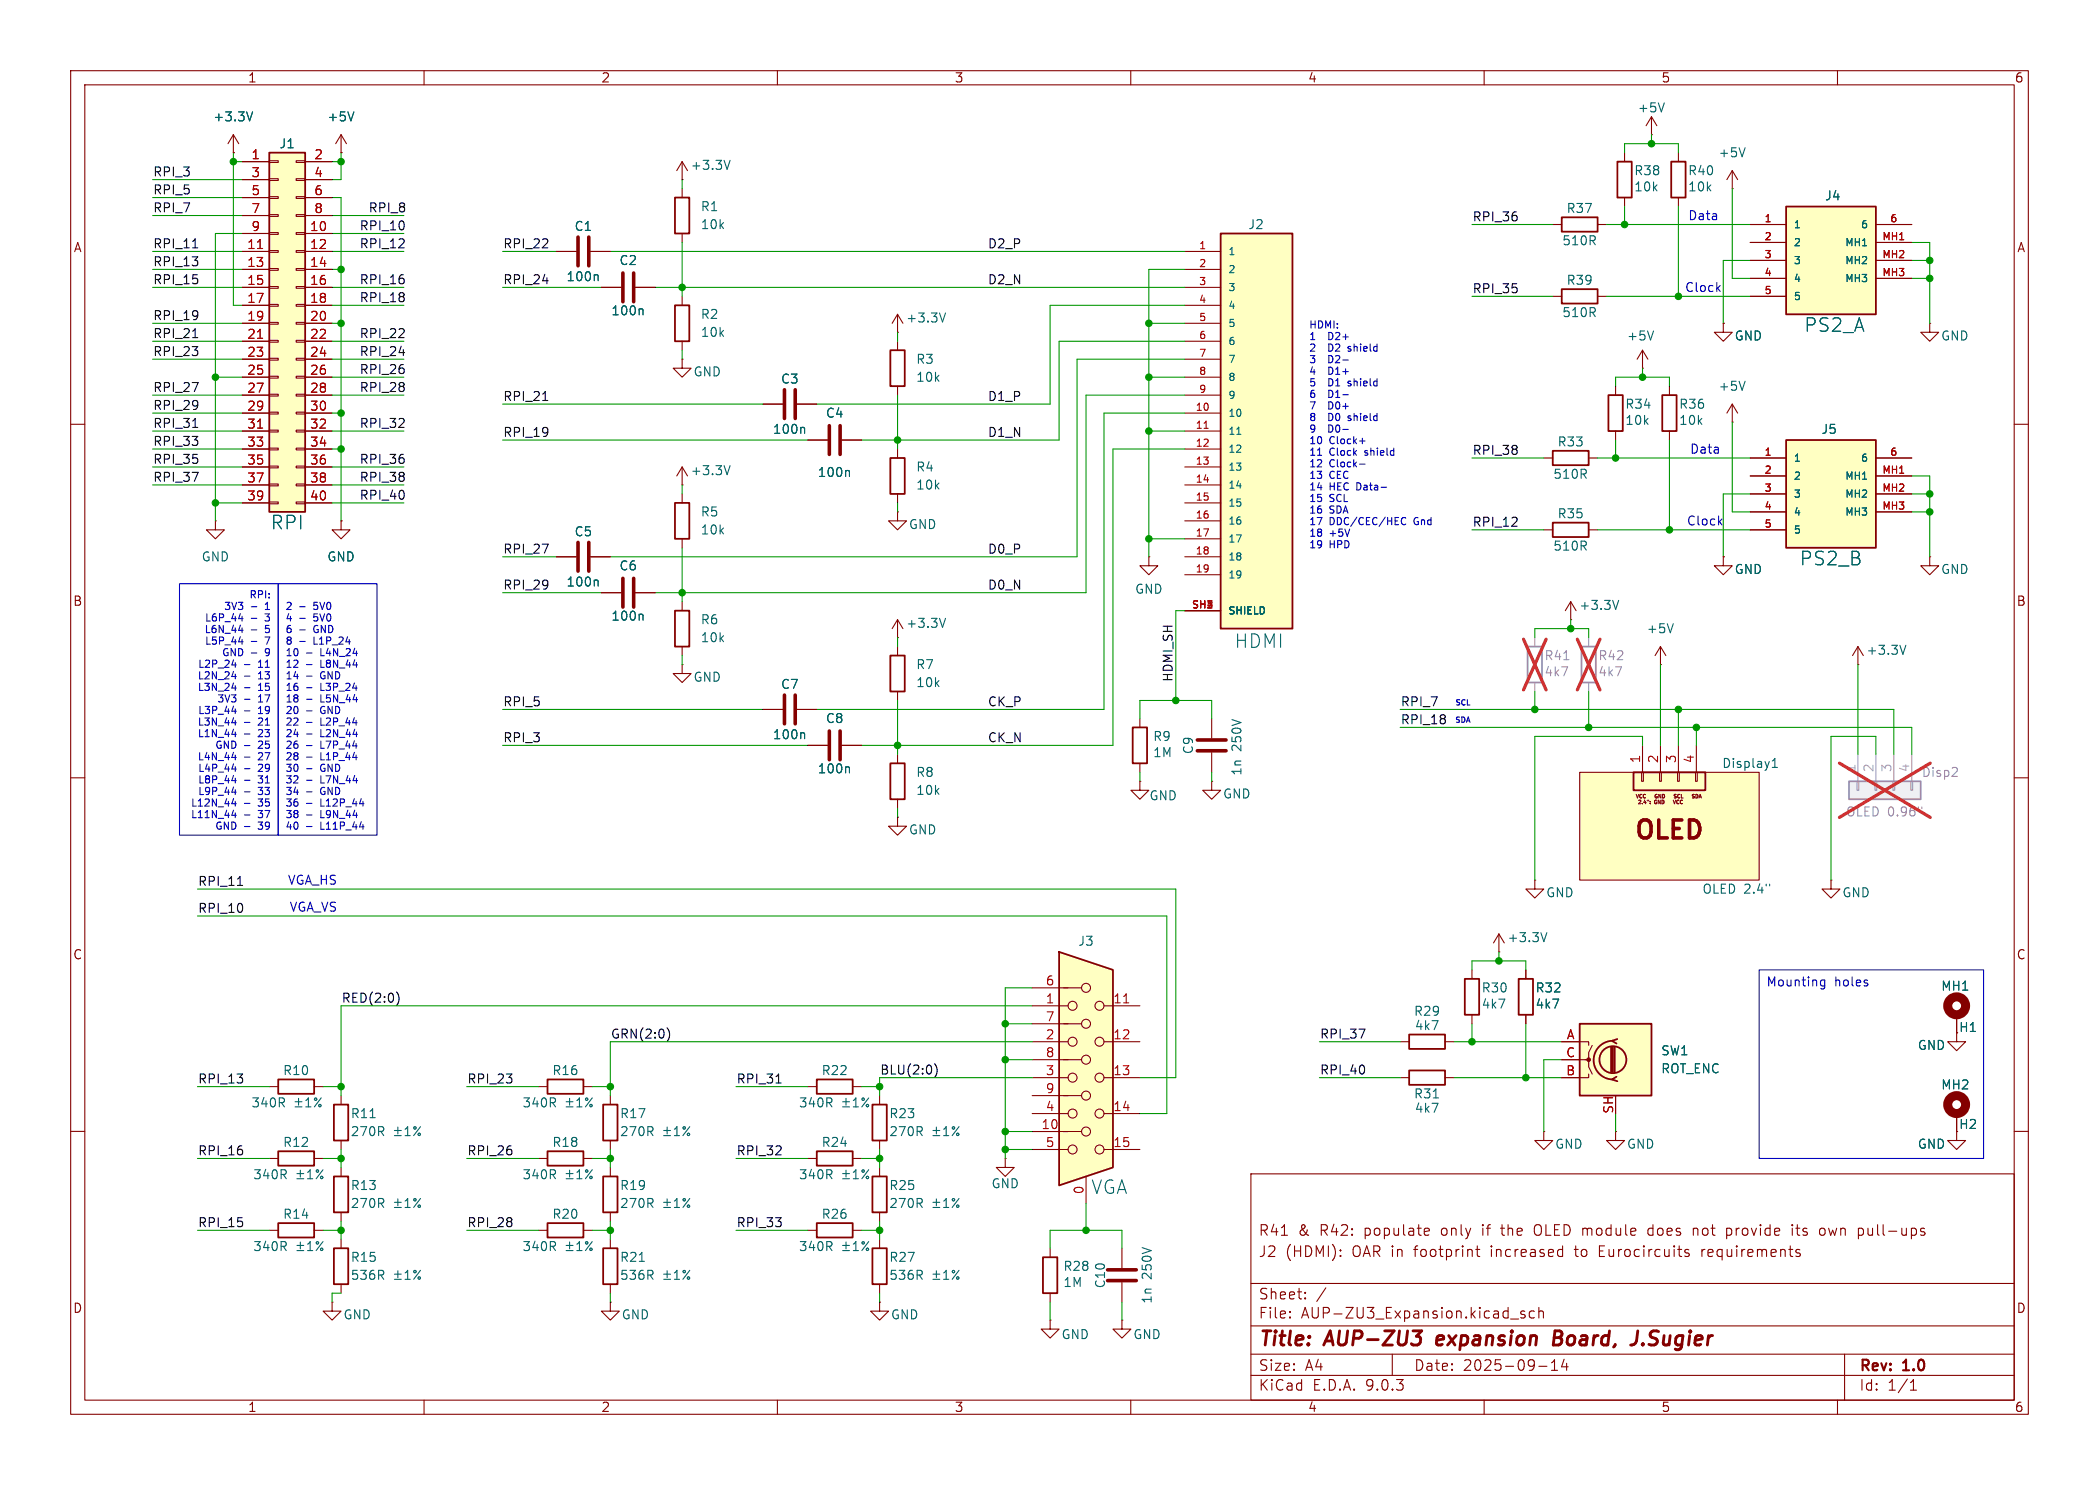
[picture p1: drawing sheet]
<svg xmlns="http://www.w3.org/2000/svg" width="297mm" height="210mm" viewBox="0 0 297 210" stroke-linecap="round" stroke-linejoin="round" font-family="sans-serif">
<defs><g id="words">
<text font-size="3.5" fill="#840000" x="230.9" y="119.4">OLED</text>
<g font-size="2.8" fill="#840000">
<text x="178" y="190.9">Title:</text>
<text x="187.7" y="190.9">AUP-ZU3</text>
<text x="204.2" y="190.9">expansion</text>
<text x="221.4" y="190.9">Board,</text>
<text x="233.4" y="190.9">J.Sugier</text>
</g>
<g font-size="2.7" fill="#006464">
<text x="255.2" y="47.2">PS2_A</text>
<text x="38.2" y="75.1">RPI</text>
<text x="254.6" y="80.2">PS2_B</text>
<text x="174.6" y="91.9">HDMI</text>
<text x="154.3" y="169.1">VGA</text>
</g>
<g font-size="2.1" fill="#840000">
<text x="178" y="178">J2</text>
<text x="178" y="175">R41</text>
<text x="181.9" y="178">(HDMI):</text>
<text x="183.7" y="175">&amp;</text>
<text x="186.8" y="175">R42:</text>
<text x="191.4" y="178">OAR in</text>
<text x="193.2" y="175">populate</text>
<text x="200.4" y="178">footprint</text>
<text x="204.2" y="175">only</text>
<text x="210.1" y="175">if</text>
<text x="211.4" y="178">increased</text>
<text x="213" y="175">the</text>
<text x="217.8" y="175">OLED module</text>
<text x="223.4" y="178">to</text>
<text x="227" y="178">Eurocircuits</text>
<text x="234.2" y="175">does</text>
<text x="240.7" y="175">not</text>
<text x="241.6" y="178">requirements</text>
<text x="245.6" y="175">provide</text>
<text x="255" y="175">its</text>
<text x="259.1" y="175">own</text>
<text x="264.7" y="175">pull-ups</text>
<text x="178" y="184">Sheet:</text>
<text x="178" y="186.7">File:</text>
<text x="184.1" y="186.7">AUP-ZU3_Expansion.kicad_sch</text>
<text x="178" y="196.9">KiCad</text>
<text x="178" y="194.1">Size:</text>
<text x="184.7" y="194.1">A4</text>
<text x="185.7" y="196.9">E.D.A.</text>
<text x="193.3" y="196.9">9.0.3</text>
<text x="200" y="194.1">Date:</text>
<text x="207" y="194.1">2025-09-14</text>
<text x="263" y="194.3">Rev:</text>
<text x="263" y="196.9">Id:</text>
<text x="267.1" y="196.9">1/1</text>
<text x="269.4" y="194.3">1.0</text>
</g>
<g font-size="1.8" fill="#840000">
<text x="35" y="11.9">1</text>
<text x="85" y="11.9">2</text>
<text x="135" y="11.9">3</text>
<text x="185" y="11.9">4</text>
<text x="235" y="11.9">5</text>
<text x="285" y="11.9">6</text>
<text x="10.3" y="35.9">A</text>
<text x="285.3" y="35.9">A</text>
<text x="10.3" y="85.9">B</text>
<text x="285.3" y="85.9">B</text>
<text x="10.3" y="135.9">C</text>
<text x="285.3" y="135.9">C</text>
<text x="10.3" y="185.9">D</text>
<text x="285.3" y="185.9">D</text>
<text x="35" y="199.9">1</text>
<text x="85" y="199.9">2</text>
<text x="135" y="199.9">3</text>
<text x="185" y="199.9">4</text>
<text x="235" y="199.9">5</text>
<text x="285" y="199.9">6</text>
</g>
<g font-size="1.8" fill="#006464">
<text x="30.1" y="17.4">+3.3V</text>
<text x="46.2" y="17.4">+5V</text>
<text x="231.6" y="16.1">+5V</text>
<text x="39.4" y="21.2">J1</text>
<text x="243.1" y="22.5">+5V</text>
<text x="97.6" y="24.2">+3.3V</text>
<text x="231.1" y="27.3">10k</text>
<text x="231.1" y="25">R38</text>
<text x="238.8" y="27.3">10k</text>
<text x="238.8" y="25">R40</text>
<text x="258.1" y="28.5">J4</text>
<text x="81.2" y="32.9">C1</text>
<text x="99.1" y="30.1">R1</text>
<text x="99.1" y="32.6">10k</text>
<text x="176.5" y="32.6">J2</text>
<text x="221" y="34.9">510R</text>
<text x="221.6" y="30.3">R37</text>
<text x="80.1" y="40">100n</text>
<text x="87.6" y="37.7">C2</text>
<text x="221.6" y="40.5">R39</text>
<text x="86.4" y="44.8">100n</text>
<text x="99.1" y="45.3">R2</text>
<text x="99.1" y="47.9">10k</text>
<text x="128.1" y="45.8">+3.3V</text>
<text x="221" y="45.1">510R</text>
<text x="98" y="53.4">GND</text>
<text x="129.5" y="51.7">R3</text>
<text x="230.1" y="48.4">+5V</text>
<text x="245.4" y="48.4">GND</text>
<text x="274.6" y="48.4">GND</text>
<text x="110.4" y="54.5">C3</text>
<text x="116.8" y="59.3">C4</text>
<text x="129.5" y="54.2">10k</text>
<text x="229.9" y="58">R34</text>
<text x="237.5" y="58">R36</text>
<text x="243.1" y="55.5">+5V</text>
<text x="109.3" y="61.6">100n</text>
<text x="220.3" y="63.3">R33</text>
<text x="229.9" y="60.3">10k</text>
<text x="237.5" y="60.3">10k</text>
<text x="257.6" y="61.6">J5</text>
<text x="97.6" y="67.4">+3.3V</text>
<text x="115.6" y="67.7">100n</text>
<text x="129.5" y="66.9">R4</text>
<text x="129.5" y="69.4">10k</text>
<text x="219.7" y="67.9">510R</text>
<text x="81.2" y="76">C5</text>
<text x="99.1" y="73.3">R5</text>
<text x="99.1" y="75.8">10k</text>
<text x="128.5" y="75">GND</text>
<text x="220.3" y="73.5">R35</text>
<text x="28.4" y="79.6">GND</text>
<text x="46.2" y="79.6">GND</text>
<text x="80.1" y="83.2">100n</text>
<text x="87.6" y="80.9">C6</text>
<text x="219.7" y="78.1">510R</text>
<text x="245.4" y="81.4">GND</text>
<text x="274.6" y="81.4">GND</text>
<text x="86.4" y="88">100n</text>
<text x="99.1" y="88.5">R6</text>
<text x="128.1" y="89">+3.3V</text>
<text x="160.5" y="84.2">GND</text>
<text x="223.4" y="86.5">+3.3V</text>
<text x="232.9" y="89.8">+5V</text>
<text x="99.1" y="91">10k</text>
<text x="129.5" y="94.8">R7</text>
<text x="264" y="92.8">+3.3V</text>
<text x="98" y="96.6">GND</text>
<text x="110.4" y="97.6">C7</text>
<text x="129.5" y="97.4">10k</text>
<text x="109.3" y="104.7">100n</text>
<text x="116.8" y="102.5">C8</text>
<text x="163.1" y="105">R9</text>
<text x="163.1" y="107.3">1M</text>
<text x="169" y="106.8" transform="rotate(-90 169 106.8)">C9</text>
<text x="175.9" y="106.3" transform="rotate(-90 175.9 106.3)">250V</text>
<text x="115.6" y="109.6">100n</text>
<text x="129.5" y="110.1">R8</text>
<text x="129.5" y="112.6">10k</text>
<text x="162.6" y="113.4">GND</text>
<text x="173" y="113.1">GND</text>
<text x="175.9" y="109.8" transform="rotate(-90 175.9 109.8)">1n</text>
<text x="243.6" y="108.8">Display1</text>
<text x="128.5" y="118.2">GND</text>
<text x="218.7" y="127.1">GND</text>
<text x="240.8" y="126.6">OLED 2.4&quot;</text>
<text x="260.6" y="127.1">GND</text>
<text x="152.5" y="134">J3</text>
<text x="213.2" y="133.5">+3.3V</text>
<text x="200" y="143.9">R29</text>
<text x="209.6" y="142.8">4k7</text>
<text x="209.6" y="140.6">R30</text>
<text x="217.2" y="142.8">4k7</text>
<text x="217.2" y="140.6">R32</text>
<text x="274.6" y="140.3">MH1</text>
<text x="200.1" y="145.9">4k7</text>
<text x="235" y="149.5">SW1</text>
<text x="271.3" y="148.7">GND</text>
<text x="277.1" y="146.2">H1</text>
<text x="40" y="152.2">R10</text>
<text x="78.1" y="152.2">R16</text>
<text x="116.2" y="152.2">R22</text>
<text x="200" y="155.5">R31</text>
<text x="235" y="152">ROT_ENC</text>
<text x="274.6" y="154.3">MH2</text>
<text x="35.5" y="156.8">340R</text>
<text x="49.5" y="158.3">R11</text>
<text x="49.5" y="160.9">270R</text>
<text x="73.8" y="156.8">340R</text>
<text x="87.6" y="158.3">R17</text>
<text x="87.6" y="160.9">270R</text>
<text x="113" y="156.8">340R</text>
<text x="125.7" y="158.3">R23</text>
<text x="125.7" y="160.9">270R</text>
<text x="200.1" y="157.6">4k7</text>
<text x="277.1" y="159.9">H2</text>
<text x="35.7" y="167">340R</text>
<text x="40" y="162.4">R12</text>
<text x="73.8" y="167">340R</text>
<text x="78.1" y="162.4">R18</text>
<text x="113" y="167">340R</text>
<text x="116.2" y="162.4">R24</text>
<text x="220" y="162.7">GND</text>
<text x="230.1" y="162.7">GND</text>
<text x="271.3" y="162.7">GND</text>
<text x="40" y="172.6">R14</text>
<text x="49.5" y="168.5">R13</text>
<text x="49.5" y="171">270R</text>
<text x="78.1" y="172.6">R20</text>
<text x="87.6" y="168.5">R19</text>
<text x="87.6" y="171">270R</text>
<text x="116.2" y="172.6">R26</text>
<text x="125.7" y="168.5">R25</text>
<text x="125.7" y="171">270R</text>
<text x="140.2" y="168.2">GND</text>
<text x="35.7" y="177.1">340R</text>
<text x="49.5" y="178.7">R15</text>
<text x="73.8" y="177.1">340R</text>
<text x="87.6" y="178.7">R21</text>
<text x="113" y="177.1">340R</text>
<text x="125.7" y="178.7">R27</text>
<text x="150.4" y="179.9">R28</text>
<text x="49.5" y="181.2">536R</text>
<text x="87.6" y="181.2">536R</text>
<text x="125.7" y="181.2">536R</text>
<text x="150.4" y="182.2">1M</text>
<text x="156.6" y="182.3" transform="rotate(-90 156.6 182.3)">C10</text>
<text x="163.2" y="184.5" transform="rotate(-90 163.2 184.5)">1n</text>
<text x="163.2" y="180.9" transform="rotate(-90 163.2 180.9)">250V</text>
<text x="48.5" y="186.8">GND</text>
<text x="87.9" y="186.8">GND</text>
<text x="126" y="186.8">GND</text>
<text x="150.1" y="189.6">GND</text>
<text x="160.3" y="189.6">GND</text>
</g>
<g font-size="1.8" fill="#a90000">
<text x="35.5" y="22.6">1</text>
<text x="44.4" y="22.6">2</text>
<text x="35.5" y="25.1">3</text>
<text x="35.5" y="27.7">5</text>
<text x="44.4" y="25.1">4</text>
<text x="44.4" y="27.7">6</text>
<text x="34.9" y="35.3">11</text>
<text x="35.5" y="30.2">7</text>
<text x="35.5" y="32.8">9</text>
<text x="43.8" y="32.8">10</text>
<text x="43.8" y="35.3">12</text>
<text x="44.4" y="30.2">8</text>
<text x="34.9" y="37.8">13</text>
<text x="34.9" y="40.4">15</text>
<text x="43.8" y="37.8">14</text>
<text x="43.8" y="40.4">16</text>
<text x="34.9" y="42.9">17</text>
<text x="34.9" y="45.5">19</text>
<text x="43.8" y="42.9">18</text>
<text x="43.8" y="45.5">20</text>
<text x="34.9" y="48">21</text>
<text x="34.9" y="50.5">23</text>
<text x="34.9" y="53.1">25</text>
<text x="43.8" y="48">22</text>
<text x="43.8" y="50.5">24</text>
<text x="43.8" y="53.1">26</text>
<text x="34.9" y="55.6">27</text>
<text x="34.9" y="58.2">29</text>
<text x="43.8" y="55.6">28</text>
<text x="43.8" y="58.2">30</text>
<text x="34.9" y="60.7">31</text>
<text x="34.9" y="63.2">33</text>
<text x="34.9" y="65.8">35</text>
<text x="43.8" y="60.7">32</text>
<text x="43.8" y="63.2">34</text>
<text x="43.8" y="65.8">36</text>
<text x="34.9" y="68.3">37</text>
<text x="34.9" y="70.9">39</text>
<text x="43.8" y="68.3">38</text>
<text x="43.8" y="70.9">40</text>
<text x="232.2" y="108" transform="rotate(-90 232.2 108)">1</text>
<text x="234.7" y="108" transform="rotate(-90 234.7 108)">2</text>
<text x="237.2" y="108" transform="rotate(-90 237.2 108)">3</text>
<text x="239.8" y="108" transform="rotate(-90 239.8 108)">4</text>
<text x="147.9" y="139.4">6</text>
<text x="147.9" y="142">1</text>
<text x="157.4" y="142">11</text>
<text x="147.9" y="144.5">7</text>
<text x="147.9" y="147.1">2</text>
<text x="147.9" y="149.6">8</text>
<text x="157.4" y="147.1">12</text>
<text x="221.5" y="149.6">C</text>
<text x="221.6" y="147.1">A</text>
<text x="147.9" y="152.1">3</text>
<text x="147.9" y="154.7">9</text>
<text x="157.4" y="152.1">13</text>
<text x="221.5" y="152.1">B</text>
<text x="147.3" y="159.8">10</text>
<text x="147.9" y="157.2">4</text>
<text x="157.4" y="157.2">14</text>
<text x="228.3" y="157.6" transform="rotate(-90 228.3 157.6)">SH</text>
<text x="147.9" y="162.3">5</text>
<text x="157.4" y="162.3">15</text>
<text x="153.4" y="169" transform="rotate(-90 153.4 169)">0</text>
</g>
<g font-size="1.8" fill="#0f0f0f">
<text x="21.6" y="27.6">RPI_5</text>
<text x="21.6" y="25.1">RPI_3</text>
<text x="21.6" y="35.2">RPI_11</text>
<text x="21.6" y="30.1">RPI_7</text>
<text x="50.8" y="35.2">RPI_12</text>
<text x="50.8" y="32.7">RPI_10</text>
<text x="52.1" y="30.1">RPI_8</text>
<text x="71.1" y="35.2">RPI_22</text>
<text x="139.7" y="35.2">D2_P</text>
<text x="208.3" y="31.4">RPI_36</text>
<text x="21.6" y="37.8">RPI_13</text>
<text x="21.6" y="40.3">RPI_15</text>
<text x="50.8" y="40.3">RPI_16</text>
<text x="71.1" y="40.3">RPI_24</text>
<text x="139.7" y="40.3">D2_N</text>
<text x="208.3" y="41.6">RPI_35</text>
<text x="21.6" y="45.4">RPI_19</text>
<text x="21.6" y="47.9">RPI_21</text>
<text x="50.8" y="47.9">RPI_22</text>
<text x="50.8" y="42.8">RPI_18</text>
<text x="21.6" y="50.5">RPI_23</text>
<text x="50.8" y="53">RPI_26</text>
<text x="50.8" y="50.5">RPI_24</text>
<text x="21.6" y="55.5">RPI_27</text>
<text x="21.6" y="58.1">RPI_29</text>
<text x="50.8" y="55.5">RPI_28</text>
<text x="71.1" y="56.8">RPI_21</text>
<text x="139.7" y="56.8">D1_P</text>
<text x="21.6" y="63.2">RPI_33</text>
<text x="21.6" y="60.6">RPI_31</text>
<text x="21.6" y="65.7">RPI_35</text>
<text x="50.8" y="60.6">RPI_32</text>
<text x="50.8" y="65.7">RPI_36</text>
<text x="71.1" y="61.9">RPI_19</text>
<text x="139.7" y="61.9">D1_N</text>
<text x="208.3" y="64.4">RPI_38</text>
<text x="21.6" y="68.2">RPI_37</text>
<text x="50.8" y="68.2">RPI_38</text>
<text x="50.8" y="70.8">RPI_40</text>
<text x="208.3" y="74.6">RPI_12</text>
<text x="71.1" y="78.4">RPI_27</text>
<text x="71.1" y="83.5">RPI_29</text>
<text x="139.7" y="83.5">D0_N</text>
<text x="139.7" y="78.4">D0_P</text>
<text x="71.1" y="100">RPI_5</text>
<text x="139.7" y="100">CK_P</text>
<text x="166" y="96.5" transform="rotate(-90 166 96.5)">HDMI_SH</text>
<text x="198.1" y="100">RPI_7</text>
<text x="71.1" y="105.1">RPI_3</text>
<text x="139.7" y="105.1">CK_N</text>
<text x="198.1" y="102.5">RPI_18</text>
<text x="27.9" y="125.4">RPI_11</text>
<text x="27.9" y="129.2">RPI_10</text>
<text x="48.3" y="141.9">RED(2:0)</text>
<text x="86.4" y="147">GRN(2:0)</text>
<text x="186.7" y="147">RPI_37</text>
<text x="27.9" y="153.3">RPI_13</text>
<text x="66" y="153.3">RPI_23</text>
<text x="104.1" y="153.3">RPI_31</text>
<text x="124.5" y="152.1">BLU(2:0)</text>
<text x="186.7" y="152.1">RPI_40</text>
<text x="27.9" y="163.5">RPI_16</text>
<text x="66" y="163.5">RPI_26</text>
<text x="104.1" y="163.5">RPI_32</text>
<text x="27.9" y="173.6">RPI_15</text>
<text x="66" y="173.6">RPI_28</text>
<text x="104.1" y="173.6">RPI_33</text>
</g>
<g font-size="1.8" fill="#0000c2">
<text x="238.8" y="31.3">Data</text>
<text x="238.3" y="41.5">Clock</text>
<text x="239.1" y="64.4">Data</text>
<text x="238.6" y="74.5">Clock</text>
<text x="40.6" y="125.3">VGA_HS</text>
<text x="40.9" y="129.1">VGA_VS</text>
<text x="249.9" y="139.8">Mounting</text>
<text x="259.6" y="139.8">holes</text>
</g>
<g font-size="1.8" fill="#989898">
<text x="218.4" y="95.9">4k7</text>
<text x="218.4" y="93.6">R41</text>
<text x="226.1" y="95.9">4k7</text>
<text x="226.1" y="93.6">R42</text>
<text x="271.8" y="110.1">Disp2</text>
<text x="261.1" y="115.7">OLED 0.96&quot;</text>
</g>
<g font-size="1.8" fill="#aaa">
<text x="262.6" y="109.3" transform="rotate(-90 262.6 109.3)">1</text>
<text x="265.2" y="109.3" transform="rotate(-90 265.2 109.3)">2</text>
<text x="267.7" y="109.3" transform="rotate(-90 267.7 109.3)">3</text>
<text x="270.3" y="109.3" transform="rotate(-90 270.3 109.3)">4</text>
</g>
<g font-size="1.4" fill="#a90000">
<text x="169.6" y="35.3">1</text>
<text x="249.6" y="31.5">1</text>
<text x="249.6" y="34">2</text>
<text x="266.2" y="34">MH1</text>
<text x="267.4" y="31.5">6</text>
<text x="169.6" y="37.8">2</text>
<text x="169.6" y="40.4">3</text>
<text x="249.6" y="36.6">3</text>
<text x="249.6" y="39.1">4</text>
<text x="249.6" y="41.7">5</text>
<text x="266.2" y="36.6">MH2</text>
<text x="266.2" y="39.1">MH3</text>
<text x="169.6" y="42.9">4</text>
<text x="169.6" y="45.5">5</text>
<text x="169.6" y="48">6</text>
<text x="169.6" y="50.5">7</text>
<text x="169.6" y="53.1">8</text>
<text x="169.1" y="58.2">10</text>
<text x="169.6" y="55.6">9</text>
<text x="169.1" y="60.7">11</text>
<text x="169.1" y="63.2">12</text>
<text x="169.1" y="65.8">13</text>
<text x="249.6" y="64.5">1</text>
<text x="267.4" y="64.5">6</text>
<text x="169.1" y="68.3">14</text>
<text x="169.1" y="70.9">15</text>
<text x="249.6" y="67.1">2</text>
<text x="249.6" y="69.6">3</text>
<text x="266.2" y="67.1">MH1</text>
<text x="266.2" y="69.6">MH2</text>
<text x="169.1" y="73.4">16</text>
<text x="169.1" y="75.9">17</text>
<text x="249.6" y="72.1">4</text>
<text x="249.6" y="74.7">5</text>
<text x="266.2" y="72.1">MH3</text>
<text x="169.1" y="78.5">18</text>
<text x="169.1" y="81">19</text>
<text x="168.6" y="86.1">SH1</text>
<text x="170.5" y="86.1">2</text>
</g>
<g font-size="1.4" fill="#006464">
<text x="253.7" y="32.5">1</text>
<text x="253.7" y="35">2</text>
<text x="261" y="35">MH1</text>
<text x="263.2" y="32.5">6</text>
<text x="173.7" y="36.3">1</text>
<text x="173.7" y="38.8">2</text>
<text x="173.7" y="41.4">3</text>
<text x="253.7" y="37.6">3</text>
<text x="253.7" y="40.1">4</text>
<text x="261" y="37.6">MH2</text>
<text x="261" y="40.1">MH3</text>
<text x="173.7" y="43.9">4</text>
<text x="173.7" y="46.5">5</text>
<text x="253.7" y="42.6">5</text>
<text x="173.7" y="49">6</text>
<text x="173.7" y="51.5">7</text>
<text x="173.7" y="54.1">8</text>
<text x="173.7" y="56.6">9</text>
<text x="173.7" y="59.2">10</text>
<text x="173.7" y="61.7">11</text>
<text x="173.7" y="64.2">12</text>
<text x="253.7" y="65.5">1</text>
<text x="263.2" y="65.5">6</text>
<text x="173.7" y="66.8">13</text>
<text x="173.7" y="69.3">14</text>
<text x="173.7" y="71.9">15</text>
<text x="253.7" y="68">2</text>
<text x="253.7" y="70.6">3</text>
<text x="261" y="68">MH1</text>
<text x="261" y="70.6">MH2</text>
<text x="173.7" y="74.4">16</text>
<text x="173.7" y="76.9">17</text>
<text x="253.7" y="73.1">4</text>
<text x="253.7" y="75.7">5</text>
<text x="261" y="73.1">MH3</text>
<text x="173.7" y="79.5">18</text>
<text x="173.7" y="82">19</text>
<text x="173.7" y="87.1">SHIELD</text>
</g>
<g font-size="1.4" fill="#0000c2">
<text x="185.2" y="46.7">HDMI:</text>
<text x="185.2" y="48.3">1</text>
<text x="185.2" y="49.9">2</text>
<text x="185.2" y="51.6">3</text>
<text x="185.2" y="53.2">4</text>
<text x="188.2" y="48.3">D2+</text>
<text x="188.2" y="49.9">D2</text>
<text x="188.2" y="51.6">D2-</text>
<text x="188.2" y="53.2">D1+</text>
<text x="191.2" y="49.9">shield</text>
<text x="185.2" y="54.8">5</text>
<text x="185.2" y="56.5">6</text>
<text x="185.2" y="58.1">7</text>
<text x="185.2" y="59.8">8</text>
<text x="188.2" y="54.8">D1</text>
<text x="188.2" y="56.5">D1-</text>
<text x="188.2" y="58.1">D0+</text>
<text x="188.2" y="59.8">D0</text>
<text x="191.2" y="54.8">shield</text>
<text x="191.2" y="59.8">shield</text>
<text x="185.2" y="61.4">9</text>
<text x="185.2" y="63">10</text>
<text x="185.2" y="64.7">11</text>
<text x="188.1" y="63">Clock+</text>
<text x="188.1" y="64.7">Clock</text>
<text x="188.2" y="61.4">D0-</text>
<text x="193.3" y="64.7">shield</text>
<text x="185.2" y="66.3">12</text>
<text x="185.2" y="67.9">13</text>
<text x="185.2" y="69.6">14</text>
<text x="185.2" y="71.2">15</text>
<text x="188.1" y="66.3">Clock-</text>
<text x="188.1" y="67.9">CEC</text>
<text x="188.1" y="69.6">HEC</text>
<text x="188.1" y="71.2">SCL</text>
<text x="192.2" y="69.6">Data-</text>
<text x="185.2" y="72.8">16</text>
<text x="185.2" y="74.5">17</text>
<text x="185.2" y="76.1">18</text>
<text x="185.2" y="77.7">19</text>
<text x="188.1" y="72.8">SDA</text>
<text x="188.1" y="74.5">DDC/CEC/HEC</text>
<text x="188.1" y="76.1">+5V</text>
<text x="188.1" y="77.7">HPD</text>
<text x="200.3" y="74.5">Gnd</text>
<text x="28.8" y="89.9">L6N_44</text>
<text x="28.9" y="88.2">L6P_44</text>
<text x="31.6" y="86.6">3V3</text>
<text x="35.2" y="85">RPI:</text>
<text x="37.7" y="86.6">1</text>
<text x="37.7" y="88.2">3</text>
<text x="37.7" y="89.9">5</text>
<text x="40.3" y="86.6">2</text>
<text x="40.3" y="88.2">4</text>
<text x="40.3" y="89.9">6</text>
<text x="42.3" y="86.6">-</text>
<text x="44.6" y="86.6">5V0</text>
<text x="44.6" y="88.2">5V0</text>
<text x="44.6" y="89.9">GND</text>
<text x="27.9" y="94.8">L2P_24</text>
<text x="28.9" y="91.5">L5P_44</text>
<text x="31.3" y="93.2">GND -</text>
<text x="36.7" y="94.8">11</text>
<text x="37.7" y="91.5">7</text>
<text x="37.7" y="93.2">9</text>
<text x="40.3" y="91.5">8</text>
<text x="40.3" y="93.2">10</text>
<text x="40.3" y="94.8">12</text>
<text x="44.6" y="91.5">L1P_24</text>
<text x="45.6" y="93.2">L4N_24</text>
<text x="45.6" y="94.8">L8N_44</text>
<text x="27.9" y="96.4">L2N_24</text>
<text x="27.9" y="98.1">L3N_24</text>
<text x="27.9" y="101.3">L3P_44</text>
<text x="30.6" y="99.7">3V3</text>
<text x="36.7" y="96.4">13</text>
<text x="36.7" y="98.1">15</text>
<text x="36.7" y="99.7">17</text>
<text x="36.7" y="101.3">19</text>
<text x="40.3" y="96.4">14</text>
<text x="40.3" y="98.1">16</text>
<text x="40.3" y="99.7">18</text>
<text x="40.3" y="101.3">20</text>
<text x="43.3" y="98.1">-</text>
<text x="43.3" y="101.3">-</text>
<text x="45.6" y="96.4">GND</text>
<text x="45.6" y="98.1">L3P_24</text>
<text x="45.6" y="99.7">L5N_44</text>
<text x="45.6" y="101.3">GND</text>
<text x="27.9" y="103">L3N_44</text>
<text x="27.9" y="104.6">L1N_44</text>
<text x="27.9" y="107.9">L4N_44</text>
<text x="30.3" y="106.2">GND -</text>
<text x="36.7" y="103">21</text>
<text x="36.7" y="104.6">23</text>
<text x="36.7" y="106.2">25</text>
<text x="36.7" y="107.9">27</text>
<text x="40.3" y="103">22</text>
<text x="40.3" y="104.6">24</text>
<text x="40.3" y="106.2">26</text>
<text x="40.3" y="107.9">28</text>
<text x="45.6" y="103">L2P_44</text>
<text x="45.6" y="104.6">L2N_44</text>
<text x="45.6" y="106.2">L7P_44</text>
<text x="45.6" y="107.9">L1P_44</text>
<text x="27.9" y="109.5">L4P_44</text>
<text x="27.9" y="111.1">L8P_44</text>
<text x="27.9" y="112.8">L9P_44</text>
<text x="36.7" y="109.5">29</text>
<text x="36.7" y="111.1">31</text>
<text x="36.7" y="112.8">33</text>
<text x="40.3" y="109.5">30</text>
<text x="40.3" y="111.1">32</text>
<text x="40.3" y="112.8">34</text>
<text x="43.3" y="109.5">-</text>
<text x="43.3" y="112.8">-</text>
<text x="45.6" y="109.5">GND</text>
<text x="45.6" y="111.1">L7N_44</text>
<text x="45.6" y="112.8">GND</text>
<text x="26.9" y="114.4">L12N_44</text>
<text x="26.9" y="116.1">L11N_44</text>
<text x="30.3" y="117.7">GND -</text>
<text x="36.7" y="114.4">35</text>
<text x="36.7" y="116.1">37</text>
<text x="36.7" y="117.7">39</text>
<text x="40.3" y="114.4">36</text>
<text x="40.3" y="116.1">38</text>
<text x="40.3" y="117.7">40</text>
<text x="43.3" y="116.1">-</text>
<text x="45.6" y="114.4">L12P_44</text>
<text x="45.6" y="116.1">L9N_44</text>
<text x="45.6" y="117.7">L11P_44</text>
</g>
<g font-size="1.1" fill="#0000c2">
<text x="205.8" y="100">SCL</text>
<text x="205.8" y="102.4">SDA</text>
</g>
<g font-size=".7" fill="#840000">
<text x="233.7" y="113.5">GND</text>
<text x="237.5" y="113.5">SCL</text>
</g>
</g></defs>
<g fill="none" stroke="#840000" stroke-width=".15">
<path d="M10 10h277v190h-277zM12 12h273v186h-273zM33 19.1l-.7 1.2M33 19.1l.8 1.2M33 19.1v2.5M48.3 19.1v2.5M48.3 19.1l-.8 1.2M48.3 19.1l.7 1.2M60 10v2M110 10v2M160 10v2M210 10v2"/>
<path d="M260 10v2M33 21.6h.1M48.3 21.6h.1M85.1 40.6h2.8M89.9 40.6h2.8M96.5 41.9v1.3M96.5 48.3v1.2M10 60h2M285 60h2M10 110h2M285 110h2M48.3 154.9v1.3"/>
<path d="M10 160h2M48.3 161.3v1.3M48.3 165.1v1.3M48.3 171.5v1.2M177 166h108v32h-108zM181.3 174.7h.9M189.7 177.6v.1M189.7 176.8v.1M201.7 173.7l.5 .1v.3l-.7 .1M202.2 174.6l-.5 .1M208.8 176.7h.6M209 176.2v1.3l.1 .1 .3 .1"/>
<path d="M217.2 173.4l-.1 .3 .1 .8M221 176.7l.1 .1M221.1 176.2v1.5M221.1 177.6l-.1 .1M226.3 176.9h.5M227 176.2h-.7v1.5h.7M233.7 173.7l-.4 .1-.1 .2v.6l.3 .1h.2M238.5 176.8l.1-.1 .4 .1M238.5 177.1l.5 .2v.2l-.2 .2-.4-.1M239.6 173.7v1M240.2 173.8a.41 .41 0 0 0-.6 0M240.8 176.7v1"/>
<path d="M241.1 176.7l-.3 .3M244.3 173.8l.4-.1 .3 .3M244.3 173.7v1.5M245 174.4l-.3 .3-.4-.1M253.6 173.2v.1M253.6 173.7v1M253.6 173.2l-.1 .1h.1M253.6 173.2l.1 .1h-.1M254.1 173.7h.6M254.3 176.7l.4 .1M254.3 177.2l.4 .1v.2l-.2 .2h-.3M254.3 173.2v1.3l.2 .2"/>
<path d="M257.7 173.7a.41 .41 0 0 1 .5 .3v.4a.41 .41 0 0 1-.5 .3M263.5 173.8l.2 .2v.4l-.2 .2M285 160h2M60 198v2M86.4 184.2v1.2h1.2l-1.2 1.3-1.3-1.3h1.3M86.4 184.2h.1M110 198v2M160 198v2M177 194.5h108M177 191.5h108M177 187.5h108M177 181.5h108"/>
<path d="M182.5 186.3h.1l-.1 .1M182.5 186.3v.1M182.5 185.5v.1M182.5 185.5h.1l-.1 .1M184.7 183.6v.1M184.7 183.6h-.1l.1 .1M184.7 182.8v.1M184.7 182.8h-.1l.1 .1M187.6 182.1l-1.3 2M197 191.5v3M210 198v2M213.7 186.5h1.2"/>
<path d="M215.7 185.5l-.3-.1-.2 .2v.2l.5 .2 .1 .1-.1 .2-.1 .1-.4-.1M217.1 185.5l-.4-.1-.3 .3v.4l.1 .2 .2 .1 .4-.1M217.7 185.5a.37 .37 0 0 1 .7 .1v.8M217.7 184.9v1.5M217.7 193.2h1.2M219.5 193.8h.9M219.5 192.7l.5-.4v1.5M221.3 192.2l-.3 1.1h.9M221.7 192.8v1M260 198v2M261 191.5v6.5M270.3 196.6h.9"/>
<path d="M270.3 195.5l.4-.4v1.5"/>
</g>
<path d="M199.9 188.2h1.3l-.8 .8M200.7 189l.2 .1 .1 .3-.2 .6M203.5 189l-.2 .2-.1 .7 .1 .2 .2 .1M204.3 189.4l-1 .1M219.9 189.2h.7M220.6 189.2l.2 .1M220.7 188.2h-.7l-.2 2h.7l.2-.1M220.8 189.1l-.2 .1M231.7 188.2l-.1 1.4-.4 .5-.3 .1M232.5 190l.1 .1-.2 .1M232.5 190l-.1 .1v.1M232.5 190l-.1 .2" fill="none" stroke="#840000" stroke-width=".4"/>
<path d="M88.1 38.6v4.1M89.7 38.6v4.1" fill="none" stroke="#840000" stroke-width=".51"/>
<g fill="none" stroke="#006464" stroke-width=".15">
<path d="M35.7 15.8l-.4 1.3M50.1 15.8l-.4 1.3M90.8 43.7l.2 .2v.6M52.4 158.1h.7M55.8 159.9h1M56.3 159.4v1M57.3 159.7l.4-.4v1.3M59.5 159.3l-1 1.3M55.8 170h1M55.8 170.8h1M55.8 160.6h1M56.3 169.6v.9"/>
<path d="M57.3 170.8h.7M57.3 169.9l.4-.4v1.3M57.3 160.6h.7M59.5 169.5l-1 1.3"/>
<circle cx="58.7" cy="159.5" r=".18"/>
<circle cx="58.7" cy="169.7" r=".18"/>
<circle cx="59.3" cy="160.4" r=".18"/>
<circle cx="59.3" cy="170.6" r=".18"/>
</g>
<path d="M95.5 43.2h2v5.1h-2zM47.2 156.2h2.1v5.1h-2.1zM47.2 166.4h2.1v5.1h-2.1z" fill="none" stroke="#840000" stroke-width=".25"/>
<path d="M38.1 21.6h5.1v50.8h-5.1z" fill="#ffffc2"/>
<path d="M38.1 21.6h5.1v50.8h-5.1zM227.6 55.9h2v5.1h-2zM39.4 152.7h5v2h-5zM85.3 156.2h2.1v5.1h-2.1zM85.3 166.4h2.1v5.1h-2.1z" fill="none" stroke="#840000" stroke-width=".25"/>
<g fill="none" stroke="#840000" stroke-width=".15">
<path d="M34.3 22.9h3.8M34.3 25.4h3.8M34.3 27.9h3.8M34.3 30.5h3.8M34.3 33h3.8M34.3 35.6h3.8M34.3 38.1h3.8M38.1 22.7h1.3v.3h-1.3zM38.1 25.3h1.3v.2h-1.3zM38.1 27.8h1.3v.3h-1.3zM38.1 30.4h1.3v.2h-1.3zM38.1 32.9h1.3v.2h-1.3z"/>
<path d="M38.1 35.4h1.3v.3h-1.3zM38.1 38h1.3v.2h-1.3zM41.9 22.7h1.3v.3h-1.3zM41.9 25.3h1.3v.2h-1.3zM41.9 27.8h1.3v.3h-1.3zM41.9 30.4h1.3v.2h-1.3zM41.9 32.9h1.3v.2h-1.3zM41.9 35.4h1.3v.3h-1.3zM41.9 38h1.3v.2h-1.3zM43.2 22.9h3.8M43.2 25.4h3.8M43.2 27.9h3.8"/>
<path d="M43.2 30.5h3.8M43.2 33h3.8M43.2 35.6h3.8M43.2 38.1h3.8M34.3 40.6h3.8M34.3 43.2h3.8M34.3 45.7h3.8M34.3 48.3h3.8M34.3 50.8h3.8M34.3 53.3h3.8M34.3 55.9h3.8M34.3 58.4h3.8"/>
<path d="M38.1 40.5h1.3v.3h-1.3zM38.1 43.1h1.3v.2h-1.3zM38.1 45.6h1.3v.2h-1.3zM38.1 48.1h1.3v.3h-1.3zM38.1 50.7h1.3v.2h-1.3zM38.1 53.2h1.3v.3h-1.3zM38.1 55.8h1.3v.2h-1.3zM38.1 58.3h1.3v.2h-1.3zM41.9 40.5h1.3v.3h-1.3zM41.9 43.1h1.3v.2h-1.3zM41.9 45.6h1.3v.2h-1.3zM41.9 48.1h1.3v.3h-1.3z"/>
<path d="M41.9 50.7h1.3v.2h-1.3zM41.9 53.2h1.3v.3h-1.3zM41.9 55.8h1.3v.2h-1.3zM41.9 58.3h1.3v.2h-1.3zM43.2 40.6h3.8M43.2 43.2h3.8M43.2 45.7h3.8M43.2 48.3h3.8M43.2 50.8h3.8M43.2 53.3h3.8M43.2 55.9h3.8M43.2 58.4h3.8"/>
<path d="M228.6 54.6v1.3M273 45.7v1.3h1.3l-1.3 1.3-1.2-1.3h1.2M273 45.7h.1M34.3 61h3.8M34.3 63.5h3.8M34.3 66h3.8M34.3 68.6h3.8M34.3 71.1h3.8M38.1 60.8h1.3v.3h-1.3zM38.1 63.4h1.3v.2h-1.3zM38.1 65.9h1.3v.3h-1.3zM38.1 68.5h1.3v.2h-1.3z"/>
<path d="M38.1 71h1.3v.2h-1.3zM41.9 60.8h1.3v.3h-1.3zM41.9 63.4h1.3v.2h-1.3zM41.9 65.9h1.3v.3h-1.3zM41.9 68.5h1.3v.2h-1.3zM41.9 71h1.3v.2h-1.3zM43.2 61h3.8M43.2 63.5h3.8M43.2 66h3.8M43.2 68.6h3.8M43.2 71.1h3.8M228.6 61v1.2"/>
<path d="M161.3 110.5v1.3h1.3l-1.3 1.2-1.3-1.2h1.3M161.3 110.5h.1M171.4 110.5v1.3h1.3l-1.3 1.2-1.2-1.2h1.2M171.4 110.5h.1M171.4 101.6v2.8M171.4 106.4v2.8M38.1 153.7h1.3M44.4 153.7h1.3M86.4 154.9v1.3M86.4 161.3v1.3M86.4 165.1v1.3M86.4 171.5v1.2"/>
</g>
<path d="M36.4 35.1h.8M36.4 47.8h.8M36.4 60.5h.8" fill="none" stroke="#a90000" stroke-width=".15"/>
<g fill="none" stroke="#006464" stroke-width=".15">
<path d="M41.8 155.8h.9M41.8 156.5h.9M42.2 155.3v1M43.3 156.5h.7M43.3 155.6l.3-.3v1.2M45.4 155.3l-.9 1.2M93.9 159.9h1M94.4 159.4v1M95.4 159.7l.4-.4v1.3M97.6 159.3l-1 1.3M93.9 160.6h1M93.9 170h1"/>
<path d="M93.9 170.8h1M94.4 169.6v.9M95.4 160.6h.7M95.4 169.9l.4-.4v1.3M95.4 170.8h.7M97.6 169.5l-1 1.3"/>
<circle cx="44.7" cy="155.4" r=".18"/>
<circle cx="45.3" cy="156.4" r=".18"/>
<circle cx="96.8" cy="159.5" r=".18"/>
<circle cx="96.8" cy="169.7" r=".18"/>
<circle cx="97.4" cy="160.4" r=".18"/>
<circle cx="97.4" cy="170.6" r=".18"/>
</g>
<path d="M169.4 106.2h4.1M169.4 104.6h4.1" fill="none" stroke="#840000" stroke-width=".51"/>
<path d="M252.7 62.2h12.7v15.3h-12.7z" fill="#ffffc2"/>
<path d="M95.5 27.9h2v5.1h-2zM252.7 62.2h12.7v15.3h-12.7zM199.4 151.4h5.1v2h-5.1zM199.4 146.3h5.1v2h-5.1zM39.4 162.8h5v2h-5zM39.4 173h5v2h-5zM47.2 176.5h2.1v5.1h-2.1zM115.6 173h5v2h-5zM123.4 176.5h2.1v5.1h-2.1z" fill="none" stroke="#840000" stroke-width=".25"/>
<g fill="none" stroke="#840000" stroke-width=".15">
<path d="M96.5 25.4h.1M96.5 22.9l-.7 1.2M96.5 22.9l.8 1.2M96.5 22.9v2.5M96.5 26.7v1.2M96.5 33v1.3M107.9 57.2h2.8M112.8 57.2h2.8M114.3 62.2h2.8M119.1 62.2h2.8M247.6 64.8h5.1M247.6 67.3h5.1"/>
<path d="M247.6 69.9h5.1M247.6 72.4h5.1M247.6 74.9h5.1M265.4 64.8h5.1M265.4 67.3h5.1M265.4 69.9h5.1M265.4 72.4h5.1M198.1 152.4h1.3M198.1 147.3h1.3M204.5 152.4h1.2M204.5 147.3h1.2M38.1 163.8h1.3"/>
<path d="M38.1 174h1.3M44.4 163.8h1.3M44.4 174h1.3M48.3 175.3v1.2M114.3 174h1.3M120.6 174h1.3M124.5 175.3v1.2M47 184.2v1.2h1.3l-1.3 1.3-1.3-1.3h1.3M47 184.2h.1M48.3 181.6v1.3M124.5 181.6v1.3"/>
</g>
<g fill="none" stroke="#006464" stroke-width=".15">
<path d="M103.3 22.7l-.4 1.2M113.7 60.4l.1 .2v.7M120 66.5l.2 .2v.7M202.8 155.3h.7M42 166h1M42 166.7h1M42 176.1h1M42 176.9h1M42.5 165.5v1M42.5 175.6v1M43.5 166.7h.8M43.5 165.8l.4-.4v1.3"/>
<path d="M43.5 175.9l.4-.3v1.3M43.5 176.9h.8M45.7 165.4l-1 1.3M45.7 175.6l-1 1.3M56.3 179.7v1M59.5 179.6l-1 1.3M119.2 176.1h1M119.2 176.9h1M119.7 175.6v1M120.7 176.9h.8M120.7 175.9l.4-.3v1.3M122.9 175.6l-.9 1.3"/>
<path d="M132.5 179.7v1M135.7 179.6l-1 1.3M55.8 180.2h1M55.8 180.9h1M57.3 180.9h.7M57.3 180l.4-.4v1.3M132 180.2h1M132 180.9h1M133.5 180.9h.7M133.5 180l.4-.4v1.3"/>
<circle cx="44.9" cy="165.6" r=".18"/>
<circle cx="44.9" cy="175.8" r=".18"/>
<circle cx="45.5" cy="176.7" r=".18"/>
<circle cx="45.5" cy="166.5" r=".18"/>
<circle cx="58.7" cy="179.8" r=".18"/>
<circle cx="122.1" cy="175.8" r=".18"/>
<circle cx="122.7" cy="176.7" r=".18"/>
<circle cx="134.9" cy="179.8" r=".18"/>
<circle cx="59.3" cy="180.7" r=".18"/>
<circle cx="135.5" cy="180.7" r=".18"/>
</g>
<path d="M111 55.1v4.1M112.5 55.1v4.1M117.3 60.2v4.1M118.9 60.2v4.1" fill="none" stroke="#840000" stroke-width=".51"/>
<path d="M223.8 91.4h2v5.1h-2z" fill="none" stroke="#a1a1a1" stroke-width=".25"/>
<path d="M224.8 90.2v1.2M224.8 96.5v1.3" fill="none" stroke="#a1a1a1" stroke-width=".15"/>
<path d="M223.2 90.4l3.2 7.2M226.4 90.4l-3.2 7.2" fill="none" stroke="#e12e31" stroke-width=".46"/>
<path d="M149.9 134.6l7.6 2.6v27.9l-7.6 2.5z" fill="#ffffc2"/>
<g fill="none" stroke="#840000" stroke-width=".25">
<path d="M126 49.5h2v5.1h-2zM235.2 55.9h2v5.1h-2zM126 64.8h2v5.1h-2zM126 108h2v5h-2zM149.9 134.6l7.6 2.6v27.9l-7.6 2.5zM77.5 152.7h5v2h-5zM115.6 152.7h5v2h-5zM123.4 156.2h2.1v5.1h-2.1zM77.5 162.8h5v2h-5zM77.5 173h5v2h-5zM85.3 176.5h2.1v5.1h-2.1zM115.6 162.8h5v2h-5z"/>
<path d="M123.4 166.4h2.1v5.1h-2.1zM147.6 177.8h2v5.1h-2z"/>
</g>
<g fill="none" stroke="#840000" stroke-width=".15">
<path d="M96.5 50.8v1.3h1.3l-1.3 1.2-1.3-1.2h1.3M96.5 50.8h.1M127 47h.1M127 44.5v2.5M127 48.3v1.2M127 54.6v1.3M127 44.5l-.8 1.2M127 44.5l.8 1.2M236.2 54.6v1.3M245.1 59.7h.1M245.1 57.2l-.8 1.2M245.1 57.2l.8 1.2"/>
<path d="M245.1 57.2v2.5M96.5 68.6h.1M96.5 66l-.7 1.3M96.5 66l.8 1.3M96.5 66v2.6M127 63.5v1.3M127 69.9v1.2M236.2 61v1.2M243.8 78.7v1.3h1.3l-1.3 1.3-1.2-1.3h1.2M243.8 78.7h.1M222.2 87.6h.1M222.2 85.1l-.7 1.3"/>
<path d="M222.2 85.1l.8 1.3M222.2 85.1v2.5M234.9 94h.1M234.9 91.4l-.7 1.3M234.9 91.4l.8 1.3M234.9 91.4v2.6M107.9 100.3h2.8M112.8 100.3h2.8M114.3 105.4h2.8M119.1 105.4h2.8M127 115.6v1.2h1.3l-1.3 1.3-1.3-1.3h1.3M127 115.6h.1"/>
<path d="M127 106.7v1.3M127 113v1.3M146 139.7h7M259.1 124.5v1.2h1.2l-1.2 1.3-1.3-1.3h1.3M259.1 124.5h.1M76.2 153.7h1.3M82.5 153.7h1.3M114.3 153.7h1.3M120.6 153.7h1.3M124.5 154.9v1.3M146 144.8h7M146 149.9h7"/>
<path d="M146 154.9h7M146 142.2h5.1M146 147.3h5.1M146 152.4h5.1M146 157.5h5.1M156.2 142.2h5.1M156.2 147.3h5.1M156.2 152.4h5.1M156.2 157.5h5.1M276.9 143.5v3.8h-1.3l1.3 1.3 1.2-1.3h-1.2M76.2 163.8h1.3M76.2 174h1.3"/>
<path d="M82.5 163.8h1.3M82.5 174h1.3M86.4 175.3v1.2M114.3 163.8h1.3M120.6 163.8h1.3M124.5 161.3v1.3M124.5 165.1v1.3M124.5 171.5v1.2M142.2 163.8v1.3h1.3l-1.3 1.3-1.2-1.3h1.2M142.2 163.8h.1M146 160h7M146 162.6h5.1"/>
<path d="M148.6 176.5v1.3M153.7 166.4v3.8M156.2 162.6h5.1M158.7 176.5v2.8M86.4 181.6v1.3M124.5 184.2v1.2h1.2l-1.2 1.3-1.3-1.3h1.3M124.5 184.2h.1M148.6 186.7v1.3h1.3l-1.3 1.2-1.3-1.2h1.3M148.6 186.7h.1M148.6 182.9v1.3M158.7 186.7v1.3h1.3l-1.3 1.2-1.2-1.2h1.2M158.7 186.7h.1"/>
<path d="M158.7 181.4v2.8"/>
<circle cx="153.7" cy="139.7" r=".63"/>
<circle cx="151.8" cy="142.2" r=".63"/>
<circle cx="151.8" cy="157.5" r=".63"/>
<circle cx="151.8" cy="147.3" r=".63"/>
<circle cx="151.8" cy="152.4" r=".63"/>
<circle cx="153.7" cy="154.9" r=".63"/>
<circle cx="153.7" cy="149.9" r=".63"/>
<circle cx="153.7" cy="144.8" r=".63"/>
<circle cx="155.6" cy="142.2" r=".63"/>
<circle cx="155.6" cy="152.4" r=".63"/>
<circle cx="155.6" cy="147.3" r=".63"/>
<circle cx="155.6" cy="157.5" r=".63"/>
<circle cx="151.8" cy="162.6" r=".63"/>
<circle cx="153.7" cy="160" r=".63"/>
<circle cx="155.6" cy="162.6" r=".63"/>
</g>
<path d="M159 141.8h.7" fill="none" stroke="#a90000" stroke-width=".15"/>
<g fill="none" stroke="#006464" stroke-width=".15">
<path d="M133.8 44.3l-.4 1.2M246.9 53.9l-.4 1.3M103.3 65.9l-.4 1.2M229 84.9l-.4 1.3M236.8 88.2l-.5 1.3M113.7 103.6l.1 .2v.7M120 108.4l.2 .2v.7M80.1 155.8h1M80.1 156.5h1M80.6 155.3v1M81.6 156.5h.8M81.6 155.6l.4-.3v1.2"/>
<path d="M83.8 155.3l-1 1.2M119.2 155.8h1M119.2 156.5h1M119.7 155.3v1M120.7 156.5h.8M120.7 155.6l.4-.3v1.2M122.9 155.3l-.9 1.2M132 159.9h1M132.5 159.4v1M133.5 159.7l.4-.4v1.3M135.7 159.3l-1 1.3M80.1 166h1"/>
<path d="M80.1 166.7h1M80.1 176.1h1M80.1 176.9h1M80.6 165.5v1M80.6 175.6v1M81.6 165.8l.4-.4v1.3M81.6 175.9l.4-.3v1.3M81.6 166.7h.8M81.6 176.9h.8M83.8 165.4l-1 1.3M83.8 175.6l-1 1.3M90.5 178.4h.7"/>
<path d="M94.4 179.7v1M97.6 179.6l-1 1.3M119.2 166h1M119.2 166.7h1M119.7 165.5v1M120.7 166.7h.8M120.7 165.8l.4-.4v1.3M122.9 165.4l-.9 1.3M132 170h1M132 170.8h1M132 160.6h1M132.5 169.6v.9"/>
<path d="M133.5 170.8h.7M133.5 169.9l.4-.4v1.3M133.5 160.6h.7M135.7 169.5l-1 1.3M93.9 180.2h1M93.9 180.9h1M95.4 180.9h.7M95.4 180l.4-.4v1.3"/>
<circle cx="83" cy="155.4" r=".18"/>
<circle cx="83.6" cy="156.4" r=".18"/>
<circle cx="122.1" cy="155.4" r=".18"/>
<circle cx="122.7" cy="156.4" r=".18"/>
<circle cx="134.9" cy="159.5" r=".18"/>
<circle cx="83" cy="165.6" r=".18"/>
<circle cx="83" cy="175.8" r=".18"/>
<circle cx="83.6" cy="176.7" r=".18"/>
<circle cx="83.6" cy="166.5" r=".18"/>
<circle cx="96.8" cy="179.8" r=".18"/>
<circle cx="122.1" cy="165.6" r=".18"/>
<circle cx="122.7" cy="166.5" r=".18"/>
<circle cx="134.9" cy="169.7" r=".18"/>
<circle cx="135.5" cy="160.4" r=".18"/>
<circle cx="135.5" cy="170.6" r=".18"/>
<circle cx="97.4" cy="180.7" r=".18"/>
</g>
<path d="M111 98.3v4.1M112.5 98.3v4.1M117.3 103.4v4M118.9 103.4v4M156.7 179.6h4.1M156.7 181.1h4.1" fill="none" stroke="#840000" stroke-width=".51"/>
<path d="M216.2 91.4h2v5.1h-2z" fill="none" stroke="#a1a1a1" stroke-width=".25"/>
<path d="M217.2 90.2v1.2M217.2 96.5v1.3" fill="none" stroke="#a1a1a1" stroke-width=".15"/>
<path d="M221.3 93.3h.7" fill="none" stroke="#989898" stroke-width=".15"/>
<path d="M215.6 90.4l3.2 7.2M218.8 90.4l-3.2 7.2" fill="none" stroke="#e12e31" stroke-width=".46"/>
<circle cx="276.9" cy="142.2" r="1.27" fill="none" stroke="#840000" stroke-width="1.3"/>
<path d="M252.7 29.2h12.7v15.3h-12.7z" fill="#ffffc2"/>
<path d="M252.7 29.2h12.7v15.3h-12.7zM219.7 63.8h5.1v2h-5.1z" fill="none" stroke="#840000" stroke-width=".25"/>
<path d="M247.6 31.8h5.1M247.6 34.3h5.1M247.6 36.8h5.1M247.6 39.4h5.1M265.4 31.8h5.1M265.4 34.3h5.1M265.4 36.8h5.1M265.4 39.4h5.1M247.6 41.9h5.1M218.4 64.8h1.3M224.8 64.8h1.3" fill="none" stroke="#840000" stroke-width=".15"/>
<g fill="#ffffc2">
<path d="M223.5 109.2h25.4v15.3h-25.4z"/>
<path d="M231.1 109.2h10.2v2.6h-10.2z"/>
</g>
<g fill="none" stroke="#840000" stroke-width=".15">
<path d="M96.5 69.9v1.2M96.5 76.2v1.3M218.4 74.9h1.3M224.8 74.9h1.3M273 78.7v1.3h1.3l-1.3 1.3-1.2-1.3h1.2M273 78.7h.1M85.1 83.8h2.8M89.9 83.8h2.8M127 90.2h.1M127 87.6v2.6M127 91.4v1.3M127 97.8v1.3"/>
<path d="M127 87.6l-.8 1.3M127 87.6l.8 1.3M223.5 109.2h25.4v15.3h-25.4zM231.5 112.3l.2 .5 .2-.5M232.1 113.2h-.2M232.1 113.2h.1M232.1 113.2v.2l-.3 .3h.4M232.3 109.2h.2v1.3h-.2zM232.3 112.4a.23 .23 0 0 0-.3 .2 .23 .23 0 0 0 .3 .2M232.4 113.6h.1M232.4 113.6v.1M232.4 105.4v3.8"/>
<path d="M232.7 113.1l-.1 .4h.3M232.8 112.4a.23 .23 0 0 0-.3 .2 .23 .23 0 0 0 .3 .2M232.8 113.3v.4M233.1 113.2v.1M233.3 113.2v.1M233.5 113.6v.1M233.5 113.4h.1M234.4 112.6h.1v.2M234.5 112.4a.24 .24 0 0 0-.3 .1 .24 .24 0 0 0 0 .3M234.8 109.2h.3v1.3h-.3zM234.9 105.4v3.8M235 112.3v.5l-.3-.5v.5"/>
<path d="M235.4 112.8a.27 .27 0 0 0 .1-.3 .27 .27 0 0 0-.3-.2v.5M236.8 113.2l.1 .5 .2-.5M236.9 112.8h.2M237.2 112.8h-.1M237.2 112.4h-.3l.3 .3v.1M237.3 113.3v.2M237.4 109.2h.2v1.3h-.2zM237.5 105.4v3.8M237.7 112.4a.24 .24 0 0 0-.3 .1 .24 .24 0 0 0 0 .3M237.9 112.3v.5M239.7 112.4h-.2l.2 .3v.1h-.2M239.9 109.2h.3v1.3h-.3z"/>
<path d="M240 112.3a.26 .26 0 0 1 .3 .3 .26 .26 0 0 1-.3 .2zM240 105.4v3.8M240.4 112.8l.2-.5 .1 .5M240.4 112.7h.3M276.9 157.5v2.5"/>
</g>
<path d="M95.5 71.1h2v5.1h-2zM219.7 73.9h5.1v2h-5.1zM126 92.7h2v5.1h-2zM231.1 109.2h10.2v2.6h-10.2z" fill="none" stroke="#840000" stroke-width=".25"/>
<path d="M90.8 86.9l.2 .1v.7M133.8 87.4l-.4 1.3M250.8 108.5h.7M250.8 107.6l.3-.3v1.2M250.4 125v.3" fill="none" stroke="#006464" stroke-width=".15"/>
<path d="M88.1 81.8v4.1M89.7 81.8v4.1" fill="none" stroke="#840000" stroke-width=".51"/>
<circle cx="276.9" cy="156.2" r="1.27" fill="none" stroke="#840000" stroke-width="1.3"/>
<path d="M172.7 33h10.2v55.9h-10.2z" fill="#ffffc2"/>
<path d="M172.7 33h10.2v55.9h-10.2zM160.3 102.9h2v5.1h-2z" fill="none" stroke="#840000" stroke-width=".25"/>
<g fill="none" stroke="#840000" stroke-width=".15">
<path d="M167.6 35.6h5.1M167.6 38.1h5.1M167.6 40.6h5.1M167.6 43.2h5.1M167.6 45.7h5.1M167.6 48.3h5.1M167.6 50.8h5.1M167.6 53.3h5.1M167.6 55.9h5.1M167.6 58.4h5.1M162.6 78.7v1.3h1.2l-1.2 1.3-1.3-1.3h1.3M162.6 78.7h.1"/>
<path d="M167.6 61h5.1M167.6 63.5h5.1M167.6 66h5.1M167.6 68.6h5.1M167.6 71.1h5.1M167.6 73.7h5.1M167.6 76.2h5.1M167.6 78.7h5.1M96.5 94v1.3h1.3l-1.3 1.2-1.3-1.2h1.3M96.5 94h.1M167.6 81.3h5.1M167.6 86.4h5.1"/>
<path d="M262.9 94h.1M262.9 91.4l-.8 1.3M262.9 91.4l.8 1.3M262.9 91.4v2.6M161.3 101.6v1.3M161.3 108v1.2M276.9 160v1.3h-1.3l1.3 1.3 1.2-1.3h-1.2"/>
</g>
<path d="M175 61.4h.6M269.7 91.3l-.4 1.2" fill="none" stroke="#006464" stroke-width=".15"/>
<path d="M170.4 60.6h.6" fill="none" stroke="#a90000" stroke-width=".15"/>
<path d="M261.6 110.5h10.2v2.5h-10.2z" fill="#f0f0f0"/>
<path d="M261.6 110.5h10.2v2.5h-10.2z" fill="none" stroke="#a1a1a1" stroke-width=".25"/>
<path d="M262.8 110.5h.2v1.3h-.2zM262.9 106.7v3.8M265.3 110.5h.3v1.3h-.3zM265.4 106.7v3.8M267.8 110.5h.3v1.3h-.3zM268 106.7v3.8M270.4 110.5h.2v1.3h-.2zM270.5 106.7v3.8" fill="none" stroke="#a1a1a1" stroke-width=".15"/>
<path d="M271.9 114.1v.3M276.8 108.6l.2 .2-.1 .3-.7 .7h.8" fill="none" stroke="#989898" stroke-width=".15"/>
<path d="M260.3 107.9l12.8 7.7M273.1 107.9l-12.8 7.7" fill="none" stroke="#e12e31" stroke-width=".46"/>
<g fill="none" stroke="#840000" stroke-width=".15">
<path d="M233.7 19.1h.1M233.7 16.5l-.8 1.3M233.7 16.5l.7 1.3M233.7 16.5v2.6M219.7 31.8h1.3M226.1 31.8h1.2M229.9 21.6v1.3M229.9 27.9v1.3M237.5 21.6v1.3M237.5 27.9v1.3M245.1 26.7h.1M245.1 24.1l-.8 1.3"/>
<path d="M245.1 24.1l.8 1.3M245.1 24.1v2.6M219.7 41.9h1.3M226.1 41.9h1.2M232.4 52.1h.1M232.4 49.5l-.8 1.3M232.4 49.5l.8 1.3M232.4 49.5v2.6M243.8 45.7v1.3h1.3l-1.3 1.3-1.2-1.3h1.2M243.8 45.7h.1M96.5 85.1v1.3M96.5 91.4v1.3"/>
<path d="M208.3 137.2v1.2M212.1 134.6h.1M212.1 132.1l-.8 1.3M212.1 132.1l.8 1.3M212.1 132.1v2.5M215.9 137.2v1.2M217.2 124.5v1.2h1.2l-1.2 1.3-1.3-1.3h1.3M217.2 124.5h.1M208.3 143.5v1.3M215.9 143.5v1.3M218.4 160v1.3h1.3l-1.3 1.3-1.2-1.3h1.2M218.4 160h.1"/>
<path d="M228.6 160v1.3h1.3l-1.3 1.3-1.3-1.3h1.3M228.6 160h.1"/>
</g>
<path d="M235.5 14.5l-.4 1.3M246.9 20.9l-.4 1.3M234 46.8l-.5 1.3M218.9 131.9l-.4 1.3" fill="none" stroke="#006464" stroke-width=".15"/>
<path d="M221 30.7h5.1v2.1h-5.1zM228.9 22.9h2v5h-2zM236.5 22.9h2v5h-2zM221 40.9h5.1v2h-5.1zM95.5 86.4h2v5h-2zM207.3 138.4h2v5.1h-2zM214.9 138.4h2v5.1h-2z" fill="none" stroke="#840000" stroke-width=".25"/>
<path d="M223.5 144.8h10.2v10.1h-10.2z" fill="#ffffc2"/>
<g fill="none" stroke="#840000" stroke-width=".25">
<path d="M223.5 144.8h10.2v10.1h-10.2zM228 148.1v3.5M228.2 147.2a2.73 2.73 0 0 0-2.7 2.7 2.73 2.73 0 0 0 2.7 2.8M228.2 148.1v3.5M228.5 148.1v3.5M228.7 152.3l-.6 .4 .8 .2M228.9 146.9l-.8 .3 .6 .4"/>
<circle cx="228.2" cy="149.9" r="1.9"/>
</g>
<g fill="none" stroke="#840000" stroke-width=".15">
<path d="M33 21.6h.1M34.3 35.6h3.8M34.3 22.9h3.8M34.3 25.4h3.8M34.3 27.9h3.8M34.3 30.5h3.8M34.3 33h3.8M34.3 38.1h3.8M43.2 35.6h3.8M43.2 22.9h3.8M43.2 25.4h3.8M43.2 27.9h3.8"/>
<path d="M43.2 30.5h3.8M43.2 33h3.8M43.2 38.1h3.8M48.3 21.6h.1M78.7 35.6h2.8M83.6 35.6h2.8M247.6 31.8h5.1M247.6 34.3h5.1M247.6 36.8h5.1M247.6 39.4h5.1M265.4 31.8h5.1M265.4 34.3h5.1"/>
<path d="M265.4 36.8h5.1M265.4 39.4h5.1M34.3 40.6h3.8M34.3 43.2h3.8M34.3 45.7h3.8M34.3 48.3h3.8M34.3 50.8h3.8M34.3 53.3h3.8M34.3 55.9h3.8M34.3 58.4h3.8M43.2 40.6h3.8M43.2 43.2h3.8"/>
<path d="M43.2 45.7h3.8M43.2 48.3h3.8M43.2 50.8h3.8M43.2 53.3h3.8M43.2 55.9h3.8M43.2 58.4h3.8M85.1 40.6h2.8M89.9 40.6h2.8M107.9 57.2h2.8M112.8 57.2h2.8M243.8 45.7h.1M247.6 41.9h5.1"/>
<path d="M30.5 73.7v1.2h1.2l-1.2 1.3-1.3-1.3h1.3M30.5 73.7h.1M34.3 61h3.8M34.3 63.5h3.8M34.3 66h3.8M34.3 68.6h3.8M34.3 71.1h3.8M43.2 61h3.8M43.2 63.5h3.8M43.2 66h3.8M43.2 68.6h3.8M43.2 71.1h3.8"/>
<path d="M48.3 73.7v1.2h1.2l-1.2 1.3-1.3-1.3h1.3M48.3 73.7h.1M78.7 78.7h2.8M83.6 78.7h2.8M114.3 62.2h2.8M119.1 62.2h2.8M127 72.4v1.3h1.3l-1.3 1.2-1.3-1.2h1.3M127 72.4h.1M243.8 78.7h.1M247.6 64.8h5.1M247.6 67.3h5.1M247.6 69.9h5.1"/>
<path d="M247.6 72.4h5.1M247.6 74.9h5.1M265.4 64.8h5.1M265.4 67.3h5.1M265.4 69.9h5.1M265.4 72.4h5.1M85.1 83.8h2.8M89.9 83.8h2.8M107.9 100.3h2.8M112.8 100.3h2.8M114.3 105.4h2.8M119.1 105.4h2.8"/>
<path d="M215.9 137.2v1.2M215.9 143.5v1.3M221 147.3h3.8v.5M221 149.9h3.8v1l.5 1M224.8 151.9v.5h-3.8M225.3 147.8l-.5 1v1.1h-.5M276.9 143.5v2.6M276.9 157.5v2.5"/>
</g>
<circle cx="224.8" cy="149.9" r=".25" fill="#840000" stroke="#840000" stroke-width=".15"/>
<path d="M81.8 33.5v4.1M83.3 33.5v4.1M81.8 76.7v4.1M83.3 76.7v4.1" fill="none" stroke="#840000" stroke-width=".51"/>
<path d="M35.7 15.8l-.4 1.3M50.1 15.8l-.4 1.3M84.5 38.8l.1 .2v.7M90.8 43.7l.2 .2v.6M113.7 60.4l.1 .2v.7M120 66.5l.2 .2v.7M84.5 82l.1 .2v.7M90.8 86.9l.2 .1v.7M113.7 103.6l.1 .2v.7M120 108.4l.2 .2v.7" fill="none" stroke="#006464" stroke-width=".15"/>
<path d="M27.3 35h.7M27.3 47.7h.7M76.8 56.6h.7M27.3 60.4h.7M33.6 125.2h.7M56.1 140.3a1.46 1.46 0 0 1 0 1.9M94.4 145.4a1.46 1.46 0 0 1 0 1.9M109.8 153.2h.7M132.2 150.4a1.46 1.46 0 0 1 0 2" fill="none" stroke="#0f0f0f" stroke-width=".15"/>
<g fill="none" stroke="#009600" stroke-width=".15">
<path d="M233.7 19.1v1.2M21.6 35.6h12.7M21.6 38.1h12.7M21.6 30.5h12.7M21.6 27.9h12.7M21.6 25.4h12.7M33 21.6v21.6h1.3M33 22.9h1.3M34.3 33h-3.8v40.7M47 27.9h1.3v45.8M47 35.6h10.1M47 38.1h1.3"/>
<path d="M47 33h10.1M47 30.5h10.1M47 22.9h1.3M48.3 21.6v3.8h-1.3M71.1 35.6h7.6M86.4 35.6h81.2M96.5 25.4v1.3M96.5 34.3v7.6M167.6 38.1h-5v40.6M208.3 31.8h11.4M227.3 31.8h20.3M229.9 21.6v-1.3h7.6v1.3"/>
<path d="M229.9 29.2v2.6M237.5 29.2v12.7M245.1 26.7v12.7h2.5M247.6 36.8h-3.8v8.9M270.5 39.4h2.5M270.5 34.3h2.5v11.4M270.5 36.8h2.5M21.6 48.3h12.7M21.6 45.7h12.7M21.6 50.8h12.7M21.6 58.4h12.7M21.6 40.6h12.7"/>
<path d="M21.6 55.9h12.7M30.5 53.3h3.8M47 53.3h10.1M47 48.3h10.1M47 45.7h1.3M47 50.8h10.1M47 58.4h1.3M47 40.6h10.1M47 55.9h10.1M47 43.2h10.1M71.1 40.6h14M71.1 57.2h36.8"/>
<path d="M92.7 40.6h74.9M96.5 49.5v1.3M127 47v1.3M127 55.9v7.6M162.6 53.3h5M162.6 45.7h5M167.6 58.4h-11.4v41.9h-40.6M167.6 50.8h-15.2v27.9h-66M167.6 55.9h-13.9v27.9h-61M167.6 48.3h-17.7v13.9h-28M167.6 43.2h-19v14h-33M208.3 41.9h11.4"/>
<path d="M227.3 41.9h20.3M228.6 54.6v-1.3h7.6v1.3M232.4 52.1v1.2M245.1 59.7v12.7h2.5M21.6 61h12.7M21.6 63.5h12.7M21.6 68.6h12.7M21.6 66h12.7M30.5 71.1h3.8M47 61h10.1M47 63.5h1.3M47 71.1h10.1"/>
<path d="M47 68.6h10.1M47 66h10.1M71.1 62.2h43.2M71.1 78.7h7.6M96.5 68.6v1.3M96.5 77.5v7.6M127 71.1v1.3M162.6 61h5M162.6 76.2h5M167.6 63.5h-10.1v41.9h-35.6M208.3 64.8h10.1M208.3 74.9h10.1"/>
<path d="M226.1 64.8h21.5M226.1 74.9h21.5M228.6 62.2v2.6M236.2 62.2v12.7M247.6 69.9h-3.8v8.8M270.5 69.9h2.5M270.5 67.3h2.5v11.4M270.5 72.4h2.5M71.1 83.8h14M96.5 92.7v1.3M127 90.2v1.2M127 99.1v7.6"/>
<path d="M167.6 86.4h-1.2v12.7M217.2 90.2v-1.3h7.6v1.3M217.2 97.8v2.5M222.2 87.6v1.3M224.8 97.8v5.1M234.9 94v11.4M262.9 94v12.7M71.1 100.3h36.8M71.1 105.4h43.2M127 114.3v1.3M161.3 101.6v-2.5h10.1v2.5M161.3 109.2v1.3"/>
<path d="M171.4 109.2v1.3M198.1 100.3h69.9v6.4M198.1 102.9h72.4v3.8M232.4 105.4v-1.3h-15.2v20.4M237.5 100.3v5.1M240 102.9v2.5M265.4 106.7v-2.6h-6.3v20.4M27.9 125.7h138.5v26.7h-5.1M27.9 129.5h137.2v28h-3.8M146 139.7h-3.8v24.1M208.3 137.2v-1.3h7.6v1.3M212.1 134.6v1.3"/>
<path d="M27.9 153.7h10.2M45.7 153.7h2.6M66 153.7h10.2M83.8 153.7h2.6M104.1 153.7h10.2M121.9 153.7h2.6M142.2 149.9h3.8M142.2 144.8h3.8M146 142.2h-97.7v12.7M146 152.4h-21.5v2.5M146 147.3h-59.6v7.6M186.7 152.4h11.4"/>
<path d="M186.7 147.3h11.4M205.7 152.4h15.3M205.7 147.3h15.3M208.3 144.8v2.5M215.9 144.8v7.6M221 149.9h-2.6v10.1M228.6 157.5v2.5M27.9 174h10.2M27.9 163.8h10.2M45.7 174h2.6M45.7 163.8h2.6M48.3 162.6v2.5"/>
<path d="M48.3 172.7v2.6M66 174h10.2M66 163.8h10.2M83.8 174h2.6M83.8 163.8h2.6M86.4 162.6v2.5M86.4 172.7v2.6M104.1 174h10.2M104.1 163.8h10.2M121.9 174h2.6M121.9 163.8h2.6M124.5 162.6v2.5"/>
<path d="M124.5 172.7v2.6M142.2 162.6h3.8M142.2 160h3.8M148.6 176.5v-2.5h10.1v2.5M153.7 170.2v3.8M48.3 182.9h-1.3v1.3M86.4 182.9v1.3M124.5 182.9v1.3M148.6 184.2v2.5M158.7 184.2v2.5"/>
</g>
<g fill="none" stroke="#0000c2" stroke-width=".15">
<path d="M190.7 49.6l.1 .1M190.7 54.5l.1 .1M190.7 59.4l.1 .1M190.8 49v.3M190.8 53.9v.3M190.8 58.9v.2M243 40.7l.4 .5M243.4 40.4l-.5 .5M186.4 64.4h.6M192.4 62.4h.8M192.4 65.6h.8M195.4 68.9h.8"/>
<path d="M198.4 74.1l.2 .1 .3-.1M198.9 73.3l-.3-.1-.2 .1M243.3 73.8l.4 .4M243.7 73.4l-.5 .5M25.4 82.6h14v35.5h-14zM32.8 94h.6M32.8 95.7h.6M32.8 97.3h.6M33.3 93.7v.7M33.3 95.3v.7M33.3 97v.6M33.8 87.5h.6"/>
<path d="M33.8 89.1h.6M33.8 90.8h.6M34.3 87.2v.6M34.3 88.8v.7M34.3 90.4v.7M34.6 94h.8M34.6 95.6h.8M34.6 98.9h.8M34.6 97.3h.8M35.6 87.4h.7M35.6 89.1h.7M35.6 90.7h.7"/>
<path d="M35.6 92.4h.7M35.6 85.8h.7M39.4 82.6h13.9v35.5h-13.9zM42.4 87.4h.8M42.4 89.1h.8M42.4 90.7h.8M43.4 92.4h.7M43.4 94h.7M43.4 95.6h.7M43.4 98.9h.7M32.8 100.6h.6M32.8 102.2h.6"/>
<path d="M32.8 103.8h.6M32.8 107.1h.6M32.8 108.8h.6M32.8 110.4h.6M32.8 112h.6M32.8 113.7h.6M32.8 115.3h.6M33.3 100.2v.7M33.3 101.9v.7M33.3 103.5v.7M33.3 106.8v.7M33.3 108.4v.7"/>
<path d="M33.3 110.1v.6M33.3 111.7v.7M33.3 113.3v.7M33.3 115v.6M34.6 102.2h.8M34.6 103.8h.8M34.6 105.4h.8M34.6 107.1h.8M34.6 110.3h.8M34.6 113.6h.8M34.6 116.9h.8M34.6 100.5h.8"/>
<path d="M34.6 108.7h.8M34.6 112h.8M34.6 115.3h.8M43.4 102.2h.7M43.4 103.8h.7M43.4 105.4h.7M43.4 107.1h.7M43.4 110.3h.7M43.4 113.6h.7M43.4 116.9h.7M248.9 137.2h31.8v26.6h-31.8zM257.7 139.3l.1 .1h.4"/>
<path d="M258.2 138.6v1l-.2 .3-.3-.1M258.2 138.6h-.4l-.1 .1"/>
</g>
<path d="M36.4 35.1h.8M36.4 47.8h.8M36.4 60.5h.8" fill="none" stroke="#a90000" stroke-width=".15"/>
<g fill="#009600" stroke="#009600" stroke-width=".15">
<circle cx="48.3" cy="163.8" r=".46"/>
<circle cx="48.3" cy="174" r=".46"/>
<circle cx="142.2" cy="162.6" r=".46"/>
<circle cx="124.5" cy="163.8" r=".46"/>
<circle cx="153.7" cy="174" r=".46"/>
<circle cx="124.5" cy="153.7" r=".46"/>
<circle cx="48.3" cy="153.7" r=".46"/>
<circle cx="127" cy="105.4" r=".46"/>
<circle cx="86.4" cy="153.7" r=".46"/>
<circle cx="86.4" cy="174" r=".46"/>
<circle cx="86.4" cy="163.8" r=".46"/>
<circle cx="124.5" cy="174" r=".46"/>
<circle cx="142.2" cy="149.9" r=".46"/>
<circle cx="142.2" cy="144.8" r=".46"/>
<circle cx="142.2" cy="160" r=".46"/>
<circle cx="208.3" cy="147.3" r=".46"/>
<circle cx="236.2" cy="74.9" r=".46"/>
<circle cx="222.2" cy="88.9" r=".46"/>
<circle cx="228.6" cy="64.8" r=".46"/>
<circle cx="232.4" cy="53.3" r=".46"/>
<circle cx="166.4" cy="99.1" r=".46"/>
<circle cx="162.6" cy="61" r=".46"/>
<circle cx="162.6" cy="76.2" r=".46"/>
<circle cx="273" cy="36.8" r=".46"/>
<circle cx="273" cy="39.4" r=".46"/>
<circle cx="273" cy="72.4" r=".46"/>
<circle cx="273" cy="69.9" r=".46"/>
<circle cx="229.9" cy="31.8" r=".46"/>
<circle cx="237.5" cy="41.9" r=".46"/>
<circle cx="233.7" cy="20.3" r=".46"/>
<circle cx="162.6" cy="45.7" r=".46"/>
<circle cx="162.6" cy="53.3" r=".46"/>
<circle cx="127" cy="62.2" r=".46"/>
<circle cx="212.1" cy="135.9" r=".46"/>
<circle cx="217.2" cy="100.3" r=".46"/>
<circle cx="224.8" cy="102.9" r=".46"/>
<circle cx="215.9" cy="152.4" r=".46"/>
<circle cx="240" cy="102.9" r=".46"/>
<circle cx="237.5" cy="100.3" r=".46"/>
<circle cx="48.3" cy="58.4" r=".46"/>
<circle cx="48.3" cy="63.5" r=".46"/>
<circle cx="30.5" cy="71.1" r=".46"/>
<circle cx="96.5" cy="40.6" r=".46"/>
<circle cx="96.5" cy="83.8" r=".46"/>
<circle cx="48.3" cy="22.9" r=".46"/>
<circle cx="48.3" cy="38.1" r=".46"/>
<circle cx="33" cy="22.9" r=".46"/>
<circle cx="30.5" cy="53.3" r=".46"/>
<circle cx="48.3" cy="45.7" r=".46"/>
</g>
<use href="#words"/>
</svg>
